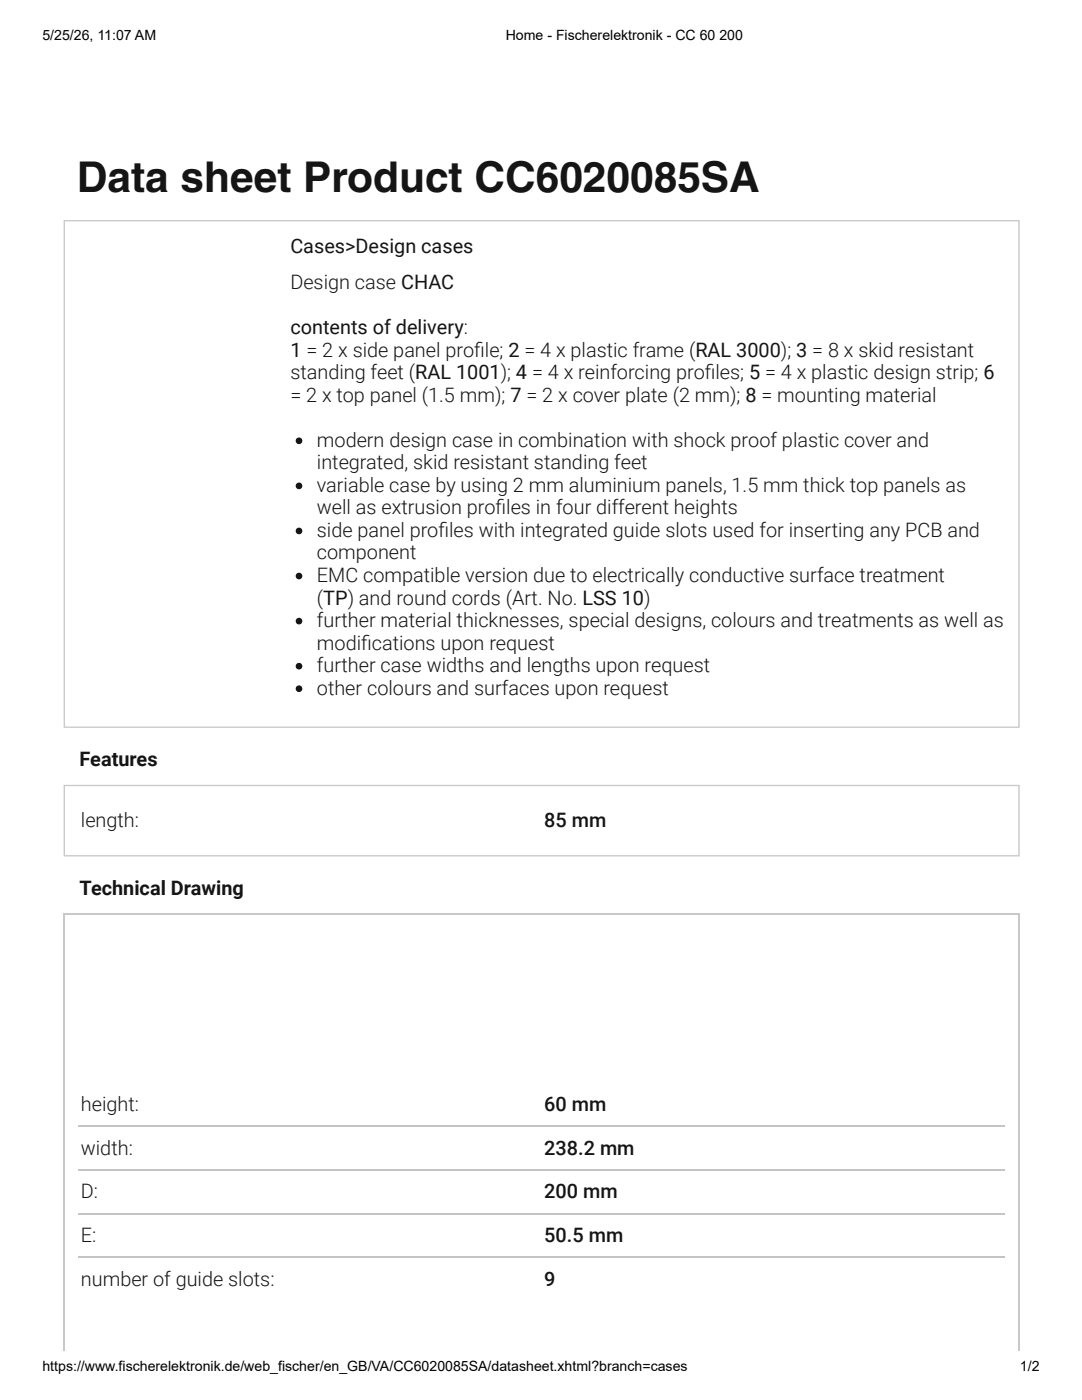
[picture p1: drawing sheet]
<svg xmlns="http://www.w3.org/2000/svg" width="216mm" height="279mm" viewBox="0 0 216 279" stroke-linecap="round" stroke-linejoin="round" font-family="sans-serif">
<defs><g id="words">
<text font-size="8.5" fill="#151515" x="15.3" y="38.4">Data sheet Product CC6020085SA</text>
<g font-size="4" fill="#151515">
<text x="57.9" y="50.5">Cases&gt;Design cases</text>
<text x="57.9" y="57.7">Design case CHAC</text>
<text x="57.9" y="66.7">contents of delivery:</text>
<text x="57.9" y="71.2">1 = 2 x side panel profi le; 2 = 4 x plastic frame (RAL 3000); 3 = 8 x skid resistant</text>
<text x="57.9" y="75.7">standing feet (RAL 1001); 4 = 4 x reinforcing profi les; 5 = 4 x plastic design strip; 6</text>
<text x="57.9" y="80.2">= 2 x top panel (1.5 mm); 7 = 2 x cover plate (2 mm); 8 = mounting material</text>
<text x="63.2" y="89.2">modern design case in combination with shock proof plastic cover and</text>
<text x="63.2" y="93.7">integrated, skid resistant standing feet</text>
<text x="63.2" y="98.2">variable case by using 2 mm aluminium panels, 1.5 mm thick top panels as</text>
<text x="63.2" y="102.7">well as extrusion profi les in four different heights</text>
<text x="63.2" y="107.2">side panel profi les with integrated guide slots used for inserting any PCB and</text>
<text x="63.2" y="111.7">component</text>
<text x="63.2" y="116.2">EMC compatible version due to electrically conductive surface treatment</text>
<text x="63.2" y="120.7">(TP) and round cords (Art. No. LSS 10)</text>
<text x="63.2" y="125.1">further material thicknesses, special designs, colours and treatments as well as</text>
<text x="63.2" y="129.6">modifi cations upon request</text>
<text x="63.2" y="134.1">further case widths and lengths upon request</text>
<text x="63.2" y="138.6">other colours and surfaces upon request</text>
<text x="15.9" y="152.9">Features</text>
<text x="16.1" y="165.1">length:</text>
<text x="108.6" y="165.1">85 mm</text>
<text x="15.9" y="178.6">Technical Drawing</text>
<text x="16.1" y="221.7">height:</text>
<text x="108.6" y="221.7">60 mm</text>
<text x="16.1" y="230.5">width:</text>
<text x="108.6" y="230.5">238.2 mm</text>
<text x="16.1" y="239.2">D:</text>
<text x="108.6" y="239.2">200 mm</text>
<text x="16.1" y="247.9">E:</text>
<text x="108.6" y="247.9">50.5 mm</text>
<text x="16.1" y="256.6">number of guide slots:</text>
<text x="108.6" y="256.6">9</text>
</g>
<g font-size="2.8">
<text x="8.5" y="7.9">5/25/26, 11:07 AM</text>
<text x="100.9" y="7.9">Home - Fischerelektronik - CC 60</text>
<text x="143.5" y="7.9">200</text>
<text x="8.5" y="273.6">https://www.fischerelektronik.de/web_fischer/en_GB/VA/CC6020085SA/datasheet.xhtml?branch=cases</text>
<text x="203.5" y="273.6">1/2</text>
</g>
</g></defs>
<path d="M12.8 44.1h190.5v101h-190.5z" fill="none" stroke="#c8c8c8" stroke-width=".26"/>
<path d="M12.7 156.6h190.8v14.3h-190.8z" fill="#fff"/>
<path d="M12.8 156.8h190.5v14h-190.5z" fill="none" stroke="#c8c8c8" stroke-width=".26"/>
<path d="M12.7 182.3h190.8v87.2h-190.8z" fill="#fff"/>
<path d="M12.7 182.4h190.8M12.8 182.3v87.2M203.3 182.3v87.2" fill="none" stroke="#c8c8c8" stroke-width=".26"/>
<path d="M15.6 224.8h185M15.6 233.5h185M15.6 242.2h185M15.6 251h185" fill="none" stroke="#c4c4c4" stroke-width=".26"/>
<g fill="#151515">
<circle cx="59.7" cy="88" r=".66"/>
<circle cx="59.7" cy="97" r=".66"/>
<circle cx="59.7" cy="106" r=".66"/>
<circle cx="59.7" cy="115" r=".66"/>
<circle cx="59.7" cy="124" r=".66"/>
<circle cx="59.7" cy="133" r=".66"/>
<circle cx="59.7" cy="137.5" r=".66"/>
</g>
<use href="#words"/>
</svg>
